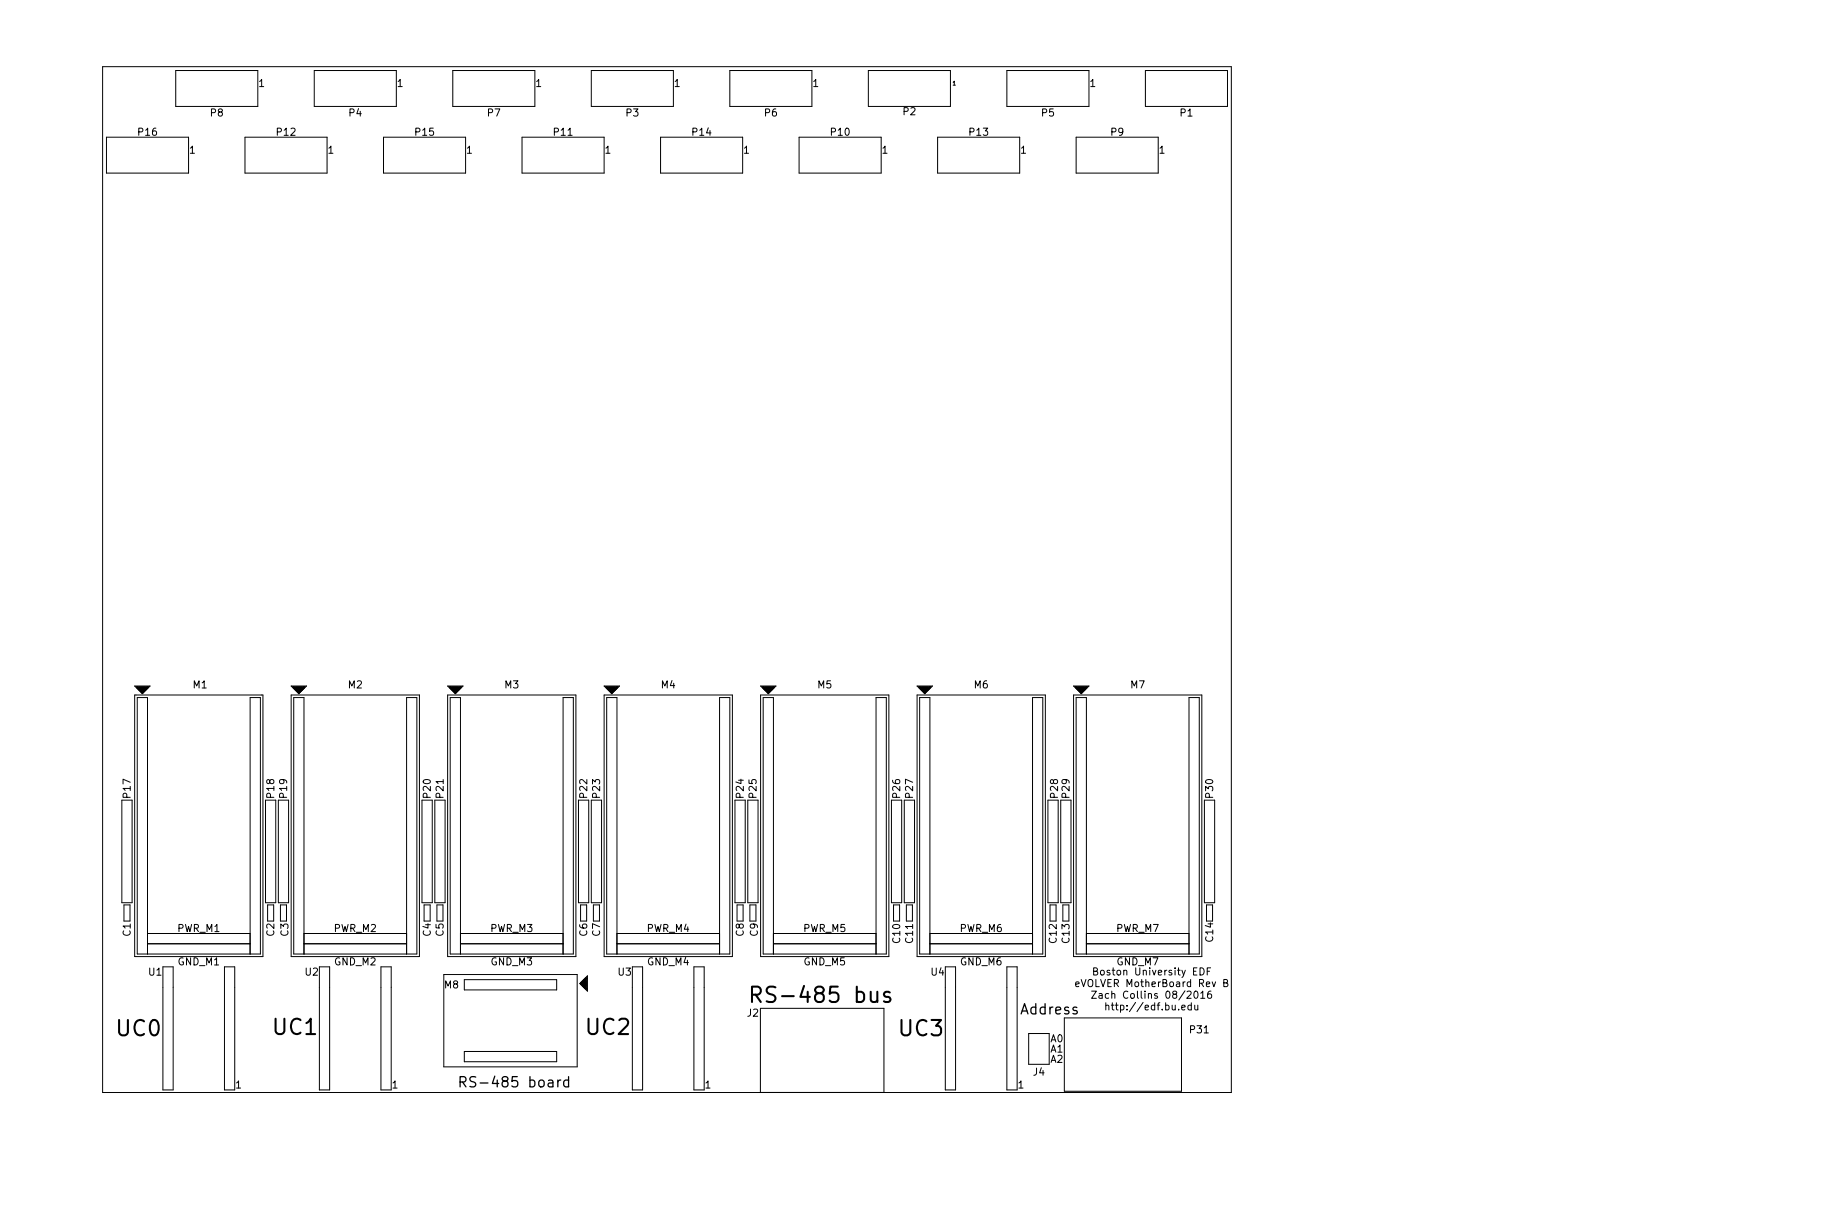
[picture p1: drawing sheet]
<svg xmlns="http://www.w3.org/2000/svg" width="457mm" height="305mm" viewBox="0 0 457 305" stroke-linecap="round" stroke-linejoin="round" font-family="sans-serif">
<defs><g id="words">
<g font-size="5.3">
<text x="188.8" y="248.3">RS-485 bus</text>
<text x="29" y="256.5">UC0</text>
<text x="67.7" y="256.2">UC1</text>
<text x="145.2" y="256.2">UC2</text>
<text x="222.7" y="256.5">UC3</text>
</g>
<g font-size="3.5">
<text x="252.8" y="251.2">Address</text>
<text x="115.9" y="269.2">RS-485 board</text>
</g>
<g font-size="2.5">
<text x="64.1" y="21.5">1</text>
<text x="98.4" y="21.5">1</text>
<text x="132.7" y="21.5">1</text>
<text x="167" y="21.5">1</text>
<text x="201.2" y="21.5">1</text>
<text x="269.8" y="21.5">1</text>
<text x="52.1" y="28.8">P8</text>
<text x="86.4" y="28.8">P4</text>
<text x="120.7" y="28.8">P7</text>
<text x="155" y="28.8">P3</text>
<text x="189.3" y="28.8">P6</text>
<text x="223.6" y="28.5">P2</text>
<text x="257.9" y="28.8">P5</text>
<text x="292.2" y="28.8">P1</text>
<text x="34.3" y="33.6">P16</text>
<text x="68.6" y="33.6">P12</text>
<text x="102.9" y="33.6">P15</text>
<text x="137.2" y="33.6">P11</text>
<text x="171.5" y="33.6">P14</text>
<text x="205.8" y="33.6">P10</text>
<text x="240" y="33.6">P13</text>
<text x="275" y="33.6">P9</text>
<text x="46.9" y="38">1</text>
<text x="81.2" y="38">1</text>
<text x="115.5" y="38">1</text>
<text x="149.8" y="38">1</text>
<text x="184.1" y="38">1</text>
<text x="218.4" y="38">1</text>
<text x="252.7" y="38">1</text>
<text x="287" y="38">1</text>
<text x="47.8" y="170.4">M1</text>
<text x="86.2" y="170.4">M2</text>
<text x="125" y="170.4">M3</text>
<text x="163.7" y="170.4">M4</text>
<text x="202.4" y="170.4">M5</text>
<text x="241.2" y="170.4">M6</text>
<text x="279.9" y="170.4">M7</text>
<text x="32.3" y="197.5" transform="rotate(-90 32.3 197.5)">P17</text>
<text x="67.9" y="197.5" transform="rotate(-90 67.9 197.5)">P18</text>
<text x="71.1" y="197.5" transform="rotate(-90 71.1 197.5)">P19</text>
<text x="106.6" y="197.5" transform="rotate(-90 106.6 197.5)">P20</text>
<text x="109.8" y="197.5" transform="rotate(-90 109.8 197.5)">P21</text>
<text x="145.4" y="197.5" transform="rotate(-90 145.4 197.5)">P22</text>
<text x="148.5" y="197.5" transform="rotate(-90 148.5 197.5)">P23</text>
<text x="184.1" y="197.5" transform="rotate(-90 184.1 197.5)">P24</text>
<text x="187.3" y="197.5" transform="rotate(-90 187.3 197.5)">P25</text>
<text x="222.8" y="197.5" transform="rotate(-90 222.8 197.5)">P26</text>
<text x="226" y="197.5" transform="rotate(-90 226 197.5)">P27</text>
<text x="261.9" y="197.5" transform="rotate(-90 261.9 197.5)">P28</text>
<text x="264.7" y="197.5" transform="rotate(-90 264.7 197.5)">P29</text>
<text x="300.3" y="197.5" transform="rotate(-90 300.3 197.5)">P30</text>
<text x="32.3" y="231.8" transform="rotate(-90 32.3 231.8)">C1</text>
<text x="43.9" y="230.8">PWR_M1</text>
<text x="67.9" y="231.8" transform="rotate(-90 67.9 231.8)">C2</text>
<text x="71.4" y="231.8" transform="rotate(-90 71.4 231.8)">C3</text>
<text x="82.7" y="230.8">PWR_M2</text>
<text x="106.6" y="231.8" transform="rotate(-90 106.6 231.8)">C4</text>
<text x="109.8" y="231.8" transform="rotate(-90 109.8 231.8)">C5</text>
<text x="121.4" y="230.8">PWR_M3</text>
<text x="145.4" y="231.8" transform="rotate(-90 145.4 231.8)">C6</text>
<text x="148.5" y="231.8" transform="rotate(-90 148.5 231.8)">C7</text>
<text x="160.1" y="230.8">PWR_M4</text>
<text x="184.1" y="231.8" transform="rotate(-90 184.1 231.8)">C8</text>
<text x="187.6" y="231.8" transform="rotate(-90 187.6 231.8)">C9</text>
<text x="198.9" y="230.8">PWR_M5</text>
<text x="222.8" y="233.4" transform="rotate(-90 222.8 233.4)">C10</text>
<text x="226" y="233.4" transform="rotate(-90 226 233.4)">C11</text>
<text x="237.6" y="230.8">PWR_M6</text>
<text x="261.6" y="233.4" transform="rotate(-90 261.6 233.4)">C12</text>
<text x="264.7" y="233.4" transform="rotate(-90 264.7 233.4)">C13</text>
<text x="276.3" y="230.8">PWR_M7</text>
<text x="300.3" y="233.1" transform="rotate(-90 300.3 233.1)">C14</text>
<text x="44.1" y="239">GND_M1</text>
<text x="82.8" y="239">GND_M2</text>
<text x="121.5" y="239">GND_M3</text>
<text x="160.3" y="239">GND_M4</text>
<text x="199" y="239">GND_M5</text>
<text x="237.7" y="239">GND_M6</text>
<text x="276.5" y="239">GND_M7</text>
<text x="36.8" y="241.6">U1</text>
<text x="75.6" y="241.6">U2</text>
<text x="110" y="244.7">M8</text>
<text x="153" y="241.6">U3</text>
<text x="230.5" y="241.6">U4</text>
<text x="267.4" y="244.4">eVOLVER MotherBoard Rev B</text>
<text x="271.7" y="241.5">Boston University EDF</text>
<text x="185" y="251.7">J2</text>
<text x="272.9" y="247.3">Zach Collins 08/2016</text>
<text x="275.4" y="250.2">http://edf.bu.edu</text>
<text x="294.7" y="255.8">P31</text>
<text x="260" y="258.1">A0</text>
<text x="260" y="260.6">A1</text>
<text x="260" y="263.1">A2</text>
<text x="58.4" y="269.5">1</text>
<text x="97.1" y="269.5">1</text>
<text x="174.6" y="269.5">1</text>
<text x="252" y="269.5">1</text>
<text x="255.8" y="266.3">J4</text>
</g>
<text font-size="1.4" x="235.8" y="21.1">1</text>
</g></defs>
<g fill="none" stroke="#000" stroke-width=".25">
<path d="M25.4 16.5h279.4v254h-279.4zM43.5 17.5h20.3v8.9h-20.3zM77.8 17.5h20.3v8.9h-20.3zM112.1 17.5h20.3v8.9h-20.3zM146.4 17.5h20.3v8.9h-20.3zM180.7 17.5h20.3v8.9h-20.3zM214.9 17.5h20.4v8.9h-20.4zM249.2 17.5h20.4v8.9h-20.4zM283.5 17.5h20.3v8.9h-20.3zM26.4 34h20.3v8.9h-20.3zM60.6 34h20.4v8.9h-20.4zM94.9 34h20.4v8.9h-20.4z"/>
<path d="M129.2 34h20.3v8.9h-20.3zM163.5 34h20.3v8.9h-20.3zM197.8 34h20.3v8.9h-20.3zM232.1 34h20.3v8.9h-20.3zM266.4 34h20.3v8.9h-20.3zM33.3 172.1h31.8v64.8h-31.8zM33.3 169.9h3.8l-1.9 1.9zM33.7 170h3.1M34.6 170.5l.6 .6 .7-.6M72.1 172.1h31.7v64.8h-31.7zM72.1 169.9h3.8l-1.9 1.9zM72.4 170h3.2"/>
<path d="M73.3 170.5l.7 .6 .6-.6M110.8 172.1h31.8v64.8h-31.8zM110.8 169.9h3.8l-1.9 1.9zM111.1 170h3.2M112.1 170.5l.6 .6 .6-.6M149.5 172.1h31.8v64.8h-31.8zM149.5 169.9h3.9l-2 1.9zM149.9 170h3.1M150.8 170.5l.6 .6 .7-.6M188.3 172.1h31.7v64.8h-31.7zM188.3 169.9h3.8l-1.9 1.9zM188.6 170h3.2"/>
<path d="M189.5 170.5l.7 .6 .6-.6M227 172.1h31.8v64.8h-31.8zM227 169.9h3.8l-1.9 1.9zM227.3 170h3.2M228.3 170.5l.6 .6 .7-.6M265.7 172.1h31.8v64.8h-31.8zM265.7 169.9h3.9l-1.9 1.9zM266.1 170h3.1M267 170.5l.7 .6 .6-.6M30.2 198.1v25.4h2.5v-25.4M65.7 198.1v25.4h2.6v-25.4M68.9 198.1v25.4h2.5v-25.4"/>
<path d="M104.5 198.1v25.4h2.5v-25.4M107.6 198.1v25.4h2.6v-25.4M143.2 198.1v25.4h2.5v-25.4M146.4 198.1v25.4h2.5v-25.4M181.9 198.1v25.4h2.6v-25.4M185.1 198.1v25.4h2.5v-25.4M220.7 198.1v25.4h2.5v-25.4M223.8 198.1v25.4h2.6v-25.4M259.4 198.1v25.4h2.5v-25.4M262.6 198.1v25.4h2.5v-25.4M298.1 198.1v25.4h2.6v-25.4M30.7 224.1h1.5v4h-1.5z"/>
<path d="M36.5 236.2v-63.5h-2.5v63.5h30.5v-63.5h-2.6v63.5M36.5 231.1h25.4M36.5 233.7h25.4M40.3 239.4h2.6v30.5h-2.6zM55.6 239.4h2.5v30.5h-2.5zM66.2 228.1v-4h1.5v4M69.4 228.1v-4h1.5v4M75.2 236.2v-63.5h-2.5v63.5h30.5v-63.5h-2.6v63.5M75.2 231.1h25.4M75.2 233.7h25.4M79.1 239.4h2.5v30.5h-2.5zM94.3 239.4h2.5v30.5h-2.5z"/>
<path d="M105 228.1v-4h1.5v4M108.2 228.1v-4h1.5v4M114 236.2v-63.5h-2.6v63.5h30.5v-63.5h-2.5v63.5M114 231.1h25.4M114 233.7h25.4M143.7 228.1v-4h1.5v4M146.9 228.1v-4h1.5v4M152.7 236.2v-63.5h-2.5v63.5h30.5v-63.5h-2.6v63.5M152.7 231.1h25.4M152.7 233.7h25.4M156.5 239.4h2.6v30.5h-2.6zM171.8 239.4h2.5v30.5h-2.5z"/>
<path d="M182.4 228.1v-4h1.5v4M185.6 228.1v-4h1.5v4M191.5 236.2v-63.5h-2.6v63.5h30.5v-63.5h-2.5v63.5M191.5 231.1h25.4M191.5 233.7h25.4M221.2 224.1h1.5v4h-1.5zM224.4 224.1h1.5v4h-1.5zM230.2 236.2v-63.5h-2.6v63.5h30.5v-63.5h-2.5v63.5M230.2 231.1h25.4M230.2 233.7h25.4M234 239.4h2.5v30.5h-2.5zM249.2 239.4h2.6v30.5h-2.6z"/>
<path d="M259.9 224.1h1.5v4h-1.5zM263.1 224.1h1.5v4h-1.5zM268.9 236.2v-63.5h-2.5v63.5h30.5v-63.5h-2.6v63.5M268.9 231.1h25.4M268.9 233.7h25.4M298.7 228.1v-4h1.5v4M299.7 239.6h-.9v1.8M109.9 241.3h33v22.9h-33zM114.9 242.6h22.9v2.5h-22.9zM144.8 242.9l-.7 .6 .7 .7M145.2 241.9v3.2M145.4 241.6v3.8l-1.9-1.9z"/>
<path d="M254.6 255.9h5.1v7.6h-5.1zM263.5 252h29v18.2h-29zM266.3 243.7l.8-.2-.1-.3-.5-.1-.2 .3 .1 .8h.6M270.2 245.4h1.2l-1.2 1.8h1.2M270.7 240.5l.8-.1 .2-.3-.1-.3-.9-.2v1.8h.7l.3-.2v-.4l-.4-.3M272.1 246.1h.7v1.1M272.8 246.4l-.6 .1-.2 .3 .2 .4 .6-.1M273.7 249.1l.3-.2 .4 .1 .1 1.1M273.7 248.3v1.8M295.7 248.9l.1 1.1 .4 .1 .3-.2M296.5 248.9v1.2M297.2 247.2h1"/>
<path d="M298.8 240.5h.6M299.8 245.4l-.5 .1a1.19 1.19 0 0 0 0 1.7l.5-.2 .1-.6-.3-.3-.5 .1-.2 .2M302.9 243.4l.8-.1 .2-.3-.1-.3-.9-.2v1.8h.7l.3-.2 .1-.4-.5-.3M114.9 260.4h22.9v2.5h-22.9zM188.2 270.5v-20.8h30.6v20.8"/>
</g>
<path d="M34.6 170.5h1.3M73.3 170.5h1.3M112.1 170.5h1.2M150.8 170.5h1.3M189.5 170.5h1.3M228.3 170.5h1.3M267 170.5h1.3M144.8 242.9v1.3" fill="none" stroke="#000" stroke-width="1"/>
<path d="M34 170.2l1.2 1.3 1.3-1.3M72.7 170.2l1.3 1.3 1.2-1.3M111.4 170.2l1.3 1.3 1.3-1.3M150.2 170.2l1.2 1.3 1.3-1.3M188.9 170.2l1.3 1.3 1.3-1.3M227.6 170.2l1.3 1.3 1.3-1.3M266.4 170.2l1.3 1.3 1.2-1.3M145.1 242.3l-1.3 1.2 1.3 1.3" fill="none" stroke="#000" stroke-width=".63"/>
<path d="M113.9 267.9h1a.69 .69 0 0 0 .5-.7 .69 .69 0 0 0-.5-.6h-1v2.5M114.5 267.9l.8 1.2M140.7 267.5l-.7-.1-.5 .5v.7l.3 .4h.9M140.7 266.6v2.5" fill="none" stroke="#000" stroke-width=".32"/>
<path d="M186.1 246.3h1.5a1.03 1.03 0 0 0 .8-1 1.03 1.03 0 0 0-.8-1h-1.5v3.8M187.1 246.3l1.2 1.8M220.3 245.7l-1-.1-.3 .1-.2 .4 .2 .6 1.3 .3 .1 .4-.1 .5-.4 .2-1.1-.2" fill="none" stroke="#000" stroke-width=".51"/>
<use href="#words"/>
</svg>
